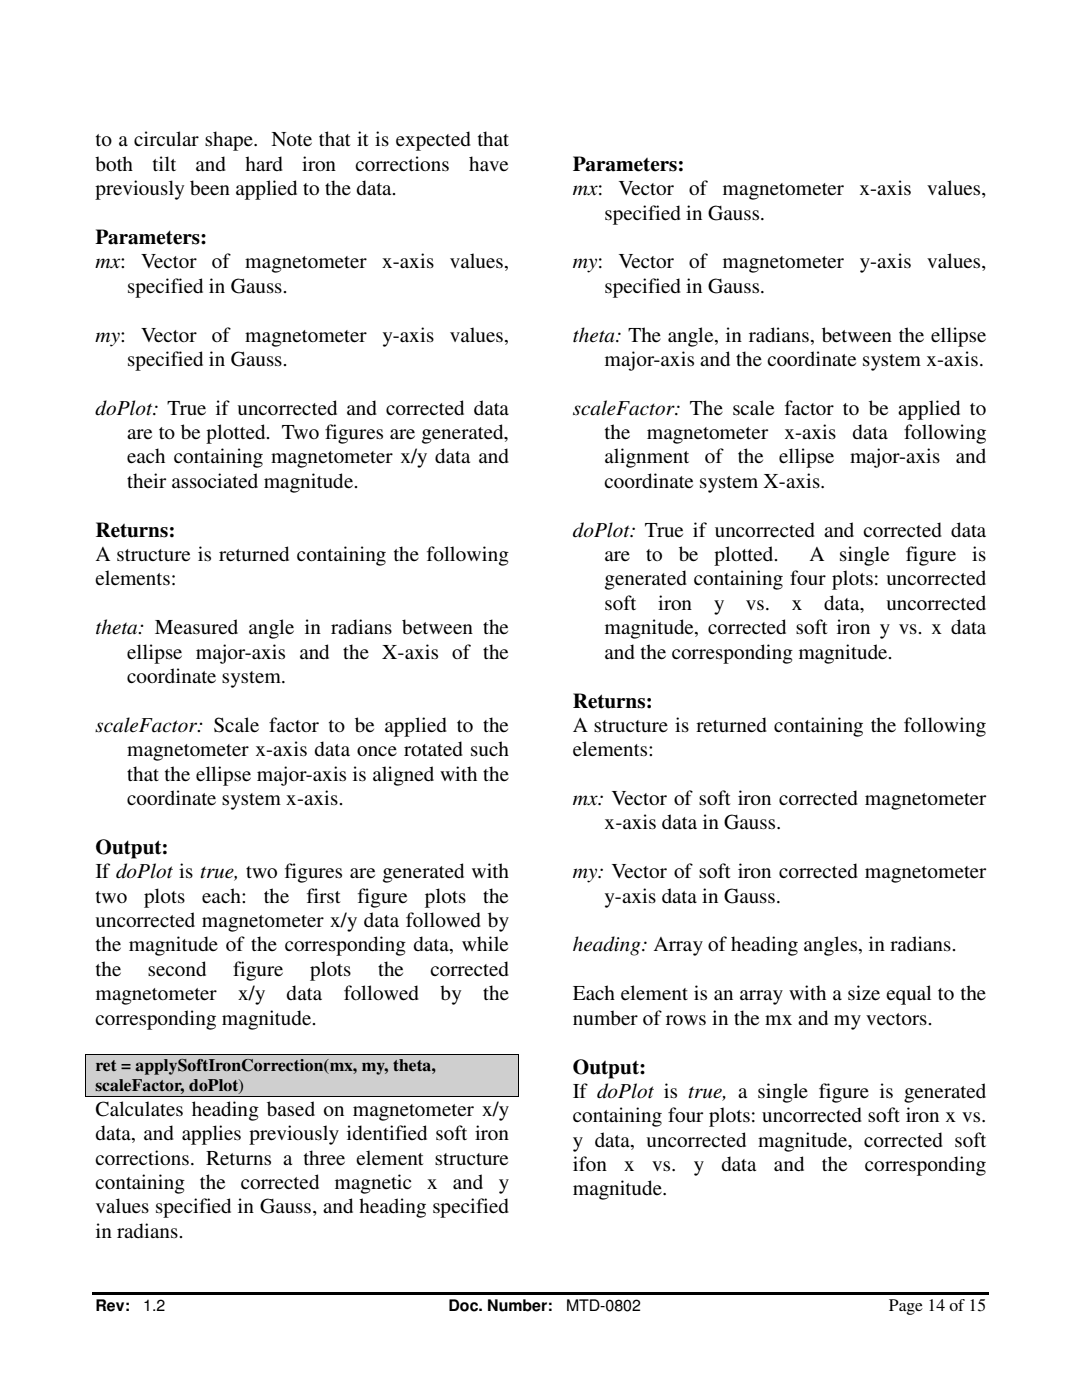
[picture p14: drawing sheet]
<svg xmlns="http://www.w3.org/2000/svg" width="216mm" height="279mm" viewBox="0 0 216 279" stroke-linecap="round" stroke-linejoin="round" font-family="sans-serif">
<defs><g id="words">
<g font-size="4.2">
<text x="19" y="29.2">to a circular shape. Note that it is expected that</text>
<text x="19" y="34.1">both</text>
<text x="30.4" y="34.1">tilt</text>
<text x="39" y="34.1">and</text>
<text x="49" y="34.1">hard</text>
<text x="60.3" y="34.1">iron</text>
<text x="71" y="34.1">corrections</text>
<text x="93.6" y="34.1">have</text>
<text x="114.3" y="34.2">Parameters:</text>
<text x="19" y="38.9">previously been applied to the data.</text>
<text x="114.3" y="38.9">mx:</text>
<text x="123.4" y="38.9">Vector</text>
<text x="137.5" y="38.9">of magnetometer</text>
<text x="171.5" y="38.9">x-axis</text>
<text x="185" y="38.9">values,</text>
<text x="120.6" y="43.8">specified in Gauss.</text>
<text x="19" y="48.8">Parameters:</text>
<text x="19" y="53.6">mx:</text>
<text x="28.2" y="53.6">Vector</text>
<text x="42.3" y="53.6">of magnetometer</text>
<text x="76.2" y="53.6">x-axis</text>
<text x="89.7" y="53.6">values,</text>
<text x="114.3" y="53.6">my:</text>
<text x="123.4" y="53.6">Vector</text>
<text x="137.5" y="53.6">of magnetometer</text>
<text x="171.6" y="53.6">y-axis</text>
<text x="185" y="53.6">values,</text>
<text x="25.4" y="58.4">specified in Gauss.</text>
<text x="120.6" y="58.4">specified in Gauss.</text>
<text x="19" y="68.2">my:</text>
<text x="28.2" y="68.2">Vector</text>
<text x="42.3" y="68.2">of magnetometer</text>
<text x="76.3" y="68.2">y-axis</text>
<text x="89.7" y="68.2">values,</text>
<text x="114.3" y="68.2">theta: The angle, in radians, between the ellipse</text>
<text x="25.4" y="73">specified in Gauss.</text>
<text x="120.6" y="73">major-axis and the coordinate system x-axis.</text>
<text x="19" y="82.8">doPlot: True if uncorrected and corrected data</text>
<text x="114.3" y="82.8">scaleFactor: The scale factor to be applied to</text>
<text x="25.4" y="87.6">are to be plotted. Two figures are generated,</text>
<text x="120.6" y="87.6">the</text>
<text x="129.1" y="87.6">magnetometer</text>
<text x="156.5" y="87.6">x-axis</text>
<text x="170.1" y="87.6">data</text>
<text x="180.4" y="87.6">following</text>
<text x="25.4" y="92.5">each containing magnetometer x/y data and</text>
<text x="120.6" y="92.5">alignment</text>
<text x="140.6" y="92.5">of the</text>
<text x="155.5" y="92.5">ellipse</text>
<text x="169.6" y="92.5">major-axis</text>
<text x="190.8" y="92.5">and</text>
<text x="25.4" y="97.4">their associated magnitude.</text>
<text x="120.6" y="97.4">coordinate system X-axis.</text>
<text x="19" y="107.2">Returns:</text>
<text x="114.3" y="107.1">doPlot: True if uncorrected and corrected data</text>
<text x="19" y="112">A structure is returned containing the following</text>
<text x="120.6" y="112">are</text>
<text x="128.9" y="112">to</text>
<text x="135.4" y="112">be</text>
<text x="142.6" y="112">plotted.</text>
<text x="161.5" y="112">A single</text>
<text x="180.7" y="112">figure</text>
<text x="194" y="112">is</text>
<text x="19" y="116.8">elements:</text>
<text x="120.6" y="116.8">generated containing four plots: uncorrected</text>
<text x="120.6" y="121.7">soft</text>
<text x="131.3" y="121.7">iron</text>
<text x="142.5" y="121.7">y</text>
<text x="148.8" y="121.7">vs.</text>
<text x="158" y="121.7">x</text>
<text x="164.5" y="121.7">data,</text>
<text x="176.9" y="121.7">uncorrected</text>
<text x="19" y="126.6">theta: Measured angle in radians between the</text>
<text x="25.4" y="131.4">ellipse major-axis and the X-axis of the</text>
<text x="120.6" y="126.6">magnitude, corrected soft iron y vs. x data</text>
<text x="120.6" y="131.4">and the corresponding magnitude.</text>
<text x="25.4" y="136.3">coordinate system.</text>
<text x="114.3" y="141.3">Returns:</text>
<text x="19" y="146.1">scaleFactor: Scale factor to be applied to the</text>
<text x="114.3" y="146">A structure is returned containing the following</text>
<text x="25.4" y="150.9">magnetometer x-axis data once rotated such</text>
<text x="25.4" y="155.8">that the ellipse major-axis is aligned with the</text>
<text x="114.3" y="150.9">elements:</text>
<text x="25.4" y="160.7">coordinate system x-axis.</text>
<text x="114.3" y="160.7">mx: Vector of soft iron corrected magnetometer</text>
<text x="120.7" y="165.5">x-axis data in Gauss.</text>
<text x="19" y="170.5">Output:</text>
<text x="19" y="175.3">If doPlot is true, two figures are generated with</text>
<text x="114.3" y="175.3">my: Vector of soft iron corrected magnetometer</text>
<text x="19" y="180.1">two</text>
<text x="19" y="185">uncorrected magnetometer x/y data followed by</text>
<text x="28.7" y="180.1">plots</text>
<text x="40.3" y="180.1">each:</text>
<text x="52.6" y="180.1">the</text>
<text x="61.2" y="180.1">first</text>
<text x="71.3" y="180.1">figure</text>
<text x="84.8" y="180.1">plots</text>
<text x="96.4" y="180.1">the</text>
<text x="120.7" y="180.1">y-axis data in Gauss.</text>
<text x="19" y="189.9">the magnitude of the corresponding data, while</text>
<text x="114.3" y="189.9">heading: Array of heading angles, in radians.</text>
<text x="19" y="194.7">the</text>
<text x="29.5" y="194.7">second</text>
<text x="46.5" y="194.7">figure</text>
<text x="61.9" y="194.7">plots</text>
<text x="75.4" y="194.7">the</text>
<text x="85.9" y="194.7">corrected</text>
<text x="19" y="199.6">magnetometer</text>
<text x="47.5" y="199.6">x/y</text>
<text x="57.2" y="199.6">data</text>
<text x="68.6" y="199.6">followed</text>
<text x="87.9" y="199.6">by</text>
<text x="96.4" y="199.6">the</text>
<text x="114.3" y="199.6">Each element is an array with a size equal to the</text>
<text x="19" y="204.5">corresponding magnitude.</text>
<text x="114.3" y="204.5">number of rows in the mx and my vectors.</text>
<text x="114.3" y="214.3">Output:</text>
<text x="114.3" y="219.1">If doPlot is true, a single figure is generated</text>
<text x="19" y="222.7">Calculates heading based on magnetometer x/y</text>
<text x="19" y="227.5">data, and applies previously identified soft iron</text>
<text x="114.3" y="223.9">containing four plots: uncorrected soft iron x vs.</text>
<text x="19" y="232.4">corrections. Returns a three element structure</text>
<text x="114.3" y="228.8">y data, uncorrected magnitude, corrected soft</text>
<text x="114.3" y="233.7">ifon</text>
<text x="124.5" y="233.7">x</text>
<text x="130.1" y="233.7">vs.</text>
<text x="138.4" y="233.7">y</text>
<text x="143.9" y="233.7">data</text>
<text x="154.4" y="233.7">and</text>
<text x="164" y="233.7">the</text>
<text x="172.6" y="233.7">corresponding</text>
<text x="19" y="237.3">containing</text>
<text x="39.9" y="237.3">the</text>
<text x="48" y="237.3">corrected</text>
<text x="66.8" y="237.3">magnetic</text>
<text x="85.3" y="237.3">x</text>
<text x="90.4" y="237.3">and</text>
<text x="99.5" y="237.3">y</text>
<text x="114.3" y="238.5">magnitude.</text>
<text x="19" y="242.1">values specified in Gauss, and heading specified</text>
<text x="19" y="247">in radians.</text>
</g>
<g font-size="3.5">
<text x="19" y="213.8">ret = applySoftIronCorrection(mx, my, theta,</text>
<text x="19" y="217.8">scaleFactor, doPlot)</text>
<text x="177.3" y="261.6">Page 14 of 15</text>
</g>
<g font-size="3.2">
<text x="19" y="261.6">Rev:</text>
<text x="28.6" y="261.6">1.2</text>
<text x="89.5" y="261.6">Doc. Number:</text>
<text x="112.9" y="261.6">MTD-0802</text>
</g>
</g></defs>
<path d="M18.5 257.9h178.9v.5h-178.9z" fill="#000"/>
<g fill="#cfcfcf">
<path d="M17.2 210.6h86.2v8.1h-86.2z"/>
<path d="M19 210.6h82.6v4h-82.6z"/>
<path d="M19 214.6h82.6v4.1h-82.6z"/>
</g>
<path d="M17.1 210.4h.1v.2h-.1zM17.1 218.7h.1v.2h-.1zM103.4 210.4h.2v.2h-.2zM103.4 218.7h.2v.2h-.2z" fill="#000"/>
<path d="M17.1 210.6v8.1M17.2 210.5h86.2M17.2 218.8h86.2M103.5 210.6v8.1" fill="none" stroke="#000" stroke-width=".2"/>
<use href="#words"/>
</svg>
